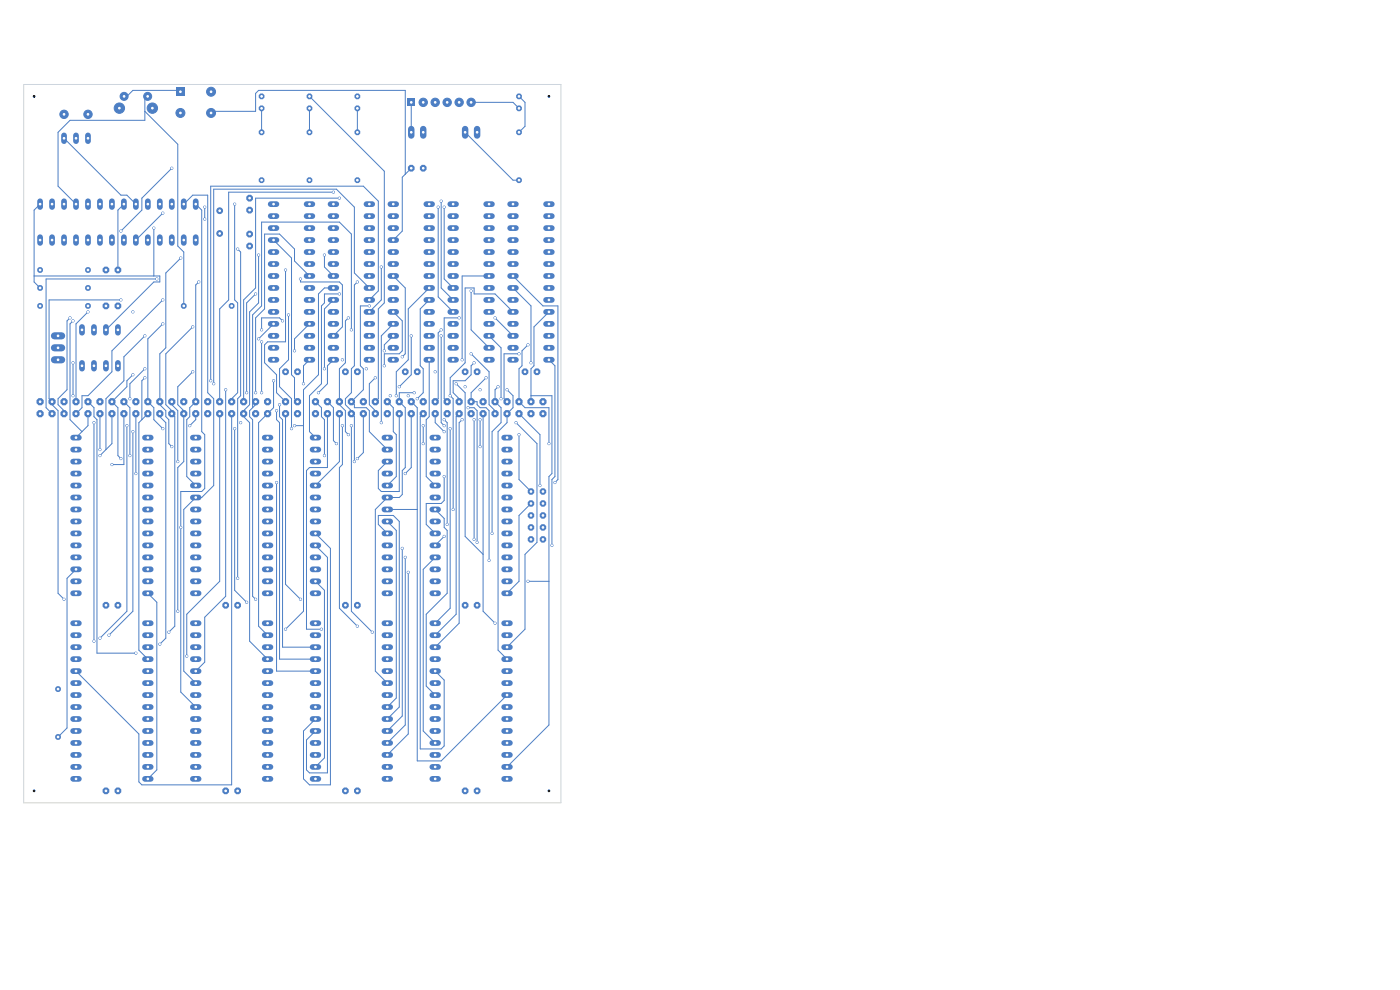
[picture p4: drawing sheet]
<svg xmlns="http://www.w3.org/2000/svg" width="297mm" height="210mm" viewBox="0 0 297 210" stroke-linecap="round" stroke-linejoin="round" font-family="sans-serif">
<g fill="#4d7fc4">
<circle cx="65.7" cy="20.4" r=".66"/>
<circle cx="65.7" cy="23" r=".66"/>
</g>
<g fill="none" stroke="#4d7fc4" stroke-width="1.2">
<path d="M95.5 58.5h1.2M95.5 56h1.2M95.5 53.5h1.2M95.5 50.9h1.2M95.5 48.4h1.2M95.5 45.8h1.2M95.5 43.3h1.2M103.1 58.5h1.3M103.1 56h1.3M103.1 53.5h1.3M103.1 50.9h1.3M103.1 48.4h1.3"/>
<path d="M103.1 45.8h1.3M103.1 43.3h1.3M95.5 76.3h1.2M95.5 73.8h1.2M95.5 71.2h1.2M95.5 68.7h1.2M95.5 66.2h1.2M95.5 63.6h1.2M95.5 61.1h1.2M103.1 76.3h1.3M103.1 73.8h1.3M103.1 71.2h1.3"/>
<path d="M103.1 68.7h1.3M103.1 66.2h1.3M103.1 63.6h1.3M103.1 61.1h1.3"/>
</g>
<g fill="#4d7fc4">
<path d="M86.5 21h1.5v1.5h-1.5z"/>
<circle cx="22.5" cy="57.3" r=".77"/>
<circle cx="25" cy="57.3" r=".77"/>
<circle cx="111.4" cy="78.9" r=".77"/>
<circle cx="113.9" cy="78.9" r=".77"/>
<circle cx="55.5" cy="20.4" r=".66"/>
<circle cx="55.5" cy="23" r=".66"/>
<circle cx="66.9" cy="87.8" r=".82"/>
<circle cx="66.9" cy="85.2" r=".82"/>
<circle cx="69.5" cy="87.8" r=".82"/>
<circle cx="69.5" cy="85.2" r=".82"/>
<circle cx="72" cy="87.8" r=".82"/>
<circle cx="72" cy="85.2" r=".82"/>
<circle cx="74.5" cy="87.8" r=".82"/>
<circle cx="74.5" cy="85.2" r=".82"/>
<circle cx="77.1" cy="87.8" r=".82"/>
<circle cx="77.1" cy="85.2" r=".82"/>
<circle cx="79.6" cy="87.8" r=".82"/>
<circle cx="79.6" cy="85.2" r=".82"/>
<circle cx="82.2" cy="87.8" r=".82"/>
<circle cx="82.2" cy="85.2" r=".82"/>
<circle cx="84.7" cy="87.8" r=".82"/>
<circle cx="84.7" cy="85.2" r=".82"/>
<circle cx="87.2" cy="87.8" r=".82"/>
<circle cx="87.2" cy="85.2" r=".82"/>
<circle cx="89.8" cy="87.8" r=".82"/>
<circle cx="89.8" cy="85.2" r=".82"/>
<circle cx="92.3" cy="87.8" r=".82"/>
<circle cx="92.3" cy="85.2" r=".82"/>
<circle cx="94.9" cy="87.8" r=".82"/>
<circle cx="94.9" cy="85.2" r=".82"/>
<circle cx="97.4" cy="87.8" r=".82"/>
<circle cx="97.4" cy="85.2" r=".82"/>
<circle cx="99.9" cy="87.8" r=".82"/>
<circle cx="99.9" cy="85.2" r=".82"/>
<circle cx="102.5" cy="87.8" r=".82"/>
<circle cx="102.5" cy="85.2" r=".82"/>
<circle cx="105" cy="87.8" r=".82"/>
<circle cx="105" cy="85.2" r=".82"/>
<circle cx="107.6" cy="87.8" r=".82"/>
<circle cx="107.6" cy="85.2" r=".82"/>
<circle cx="110.1" cy="87.8" r=".82"/>
<circle cx="110.1" cy="85.2" r=".82"/>
<circle cx="112.6" cy="87.8" r=".82"/>
<circle cx="112.6" cy="85.2" r=".82"/>
<circle cx="115.2" cy="87.8" r=".82"/>
<circle cx="115.2" cy="85.2" r=".82"/>
<circle cx="75.8" cy="128.4" r=".77"/>
<circle cx="73.3" cy="128.4" r=".77"/>
<circle cx="12.3" cy="156.3" r=".66"/>
<circle cx="12.3" cy="146.2" r=".66"/>
<circle cx="60.6" cy="78.9" r=".77"/>
<circle cx="63.1" cy="78.9" r=".77"/>
<circle cx="39" cy="64.9" r=".66"/>
<circle cx="49.1" cy="64.9" r=".66"/>
</g>
<g fill="#4d7fc4" stroke="#4d7fc4" stroke-width=".21">
<circle cx="89.8" cy="21.7" r=".89"/>
<circle cx="92.3" cy="21.7" r=".89"/>
<circle cx="94.9" cy="21.7" r=".89"/>
<circle cx="97.4" cy="21.7" r=".89"/>
<circle cx="99.9" cy="21.7" r=".89"/>
</g>
<g fill="none" stroke="#4d7fc4" stroke-width="1.2">
<path d="M8.5 42.7v1.2M8.5 50.3v1.2M11 42.7v1.2M11 50.3v1.2M13.6 42.7v1.2M13.6 50.3v1.2M16.1 42.7v1.2M16.1 50.3v1.2M18.7 42.7v1.2M18.7 50.3v1.2M21.2 42.7v1.2M21.2 50.3v1.2"/>
<path d="M23.7 42.7v1.2M23.7 50.3v1.2M26.3 42.7v1.2M26.3 50.3v1.2M28.8 42.7v1.2M28.8 50.3v1.2M31.4 42.7v1.2M31.4 50.3v1.2M33.9 42.7v1.2M33.9 50.3v1.2M36.4 42.7v1.2M36.4 50.3v1.2"/>
<path d="M39 42.7v1.2M39 50.3v1.2M41.5 42.7v1.2M41.5 50.3v1.2M70.1 58.5h1.2M70.1 56h1.2M70.1 53.5h1.2M70.1 50.9h1.2M70.1 48.4h1.2M70.1 45.8h1.2M70.1 43.3h1.2M77.7 58.5h1.3"/>
<path d="M77.7 56h1.3M77.7 53.5h1.3M77.7 50.9h1.3M77.7 48.4h1.3M77.7 45.8h1.3M77.7 43.3h1.3M82.8 58.5h1.2M82.8 56h1.2M82.8 53.5h1.2M82.8 50.9h1.2M82.8 48.4h1.2M82.8 45.8h1.2"/>
<path d="M82.8 43.3h1.2M90.4 58.5h1.3M90.4 56h1.3M90.4 53.5h1.3M90.4 50.9h1.3M90.4 48.4h1.3M90.4 45.8h1.3M90.4 43.3h1.3M70.1 76.3h1.2M70.1 73.8h1.2M70.1 71.2h1.2M70.1 68.7h1.2"/>
<path d="M70.1 66.2h1.2M70.1 63.6h1.2M70.1 61.1h1.2M77.7 76.3h1.3M77.7 73.8h1.3M77.7 71.2h1.3M77.7 68.7h1.3M77.7 66.2h1.3M77.7 63.6h1.3M77.7 61.1h1.3M82.8 76.3h1.2M82.8 73.8h1.2"/>
<path d="M82.8 71.2h1.2M82.8 68.7h1.2M82.8 66.2h1.2M82.8 63.6h1.2M82.8 61.1h1.2M90.4 76.3h1.3M90.4 73.8h1.3M90.4 71.2h1.3M90.4 68.7h1.3M90.4 66.2h1.3M90.4 63.6h1.3M90.4 61.1h1.3"/>
</g>
<path d="M11.6 76.3h1.5M11.6 73.8h1.5M11.6 71.2h1.5" fill="none" stroke="#4d7fc4" stroke-width="1.5"/>
<path d="M87.2 27.4v1.3M89.8 27.4v1.3" fill="none" stroke="#4d7fc4" stroke-width="1.4"/>
<g fill="#4d7fc4">
<path d="M37.3 18.5h1.9v1.9h-1.9z"/>
<circle cx="8.5" cy="61.1" r=".66"/>
<circle cx="18.7" cy="61.1" r=".66"/>
</g>
<g fill="#4d7fc4" stroke="#4d7fc4" stroke-width=".21">
<circle cx="38.3" cy="24" r=".95"/>
<circle cx="44.8" cy="24" r=".95"/>
<circle cx="44.8" cy="19.5" r=".95"/>
</g>
<g fill="#4d7fc4">
<circle cx="98.7" cy="78.9" r=".77"/>
<circle cx="101.2" cy="78.9" r=".77"/>
<circle cx="65.7" cy="28.1" r=".66"/>
<circle cx="65.7" cy="38.2" r=".66"/>
</g>
<g fill="#4d7fc4" stroke="#4d7fc4" stroke-width=".21">
<circle cx="31.3" cy="20.4" r=".85"/>
<circle cx="26.3" cy="20.4" r=".85"/>
<circle cx="32.3" cy="22.9" r="1.1"/>
<circle cx="25.3" cy="22.9" r="1.1"/>
</g>
<g fill="none" stroke="#4d7fc4" stroke-width="1.2">
<path d="M57.4 58.5h1.2M57.4 56h1.2M57.4 53.5h1.2M57.4 50.9h1.2M57.4 48.4h1.2M57.4 45.8h1.2M57.4 43.3h1.2M65 58.5h1.3M65 56h1.3M65 53.5h1.3M65 50.9h1.3M65 48.4h1.3"/>
<path d="M65 45.8h1.3M65 43.3h1.3M57.4 76.3h1.2M57.4 73.8h1.2M57.4 71.2h1.2M57.4 68.7h1.2M57.4 66.2h1.2M57.4 63.6h1.2M57.4 61.1h1.2M65 76.3h1.3M65 73.8h1.3M65 71.2h1.3"/>
<path d="M65 68.7h1.3M65 66.2h1.3M65 63.6h1.3M65 61.1h1.3"/>
</g>
<path d="M98.7 27.4v1.3M101.2 27.4v1.3" fill="none" stroke="#4d7fc4" stroke-width="1.4"/>
<g fill="#4d7fc4">
<circle cx="25" cy="128.4" r=".77"/>
<circle cx="22.5" cy="128.4" r=".77"/>
<circle cx="8.5" cy="87.8" r=".82"/>
<circle cx="8.5" cy="85.2" r=".82"/>
<circle cx="11" cy="87.8" r=".82"/>
<circle cx="11" cy="85.2" r=".82"/>
<circle cx="13.6" cy="87.8" r=".82"/>
<circle cx="13.6" cy="85.2" r=".82"/>
<circle cx="16.1" cy="87.8" r=".82"/>
<circle cx="16.1" cy="85.2" r=".82"/>
<circle cx="18.7" cy="87.8" r=".82"/>
<circle cx="18.7" cy="85.2" r=".82"/>
<circle cx="21.2" cy="87.8" r=".82"/>
<circle cx="21.2" cy="85.2" r=".82"/>
<circle cx="23.7" cy="87.8" r=".82"/>
<circle cx="23.7" cy="85.2" r=".82"/>
<circle cx="26.3" cy="87.8" r=".82"/>
<circle cx="26.3" cy="85.2" r=".82"/>
<circle cx="28.8" cy="87.8" r=".82"/>
<circle cx="28.8" cy="85.2" r=".82"/>
<circle cx="31.4" cy="87.8" r=".82"/>
<circle cx="31.4" cy="85.2" r=".82"/>
<circle cx="33.9" cy="87.8" r=".82"/>
<circle cx="33.9" cy="85.2" r=".82"/>
<circle cx="36.4" cy="87.8" r=".82"/>
<circle cx="36.4" cy="85.2" r=".82"/>
<circle cx="39" cy="87.8" r=".82"/>
<circle cx="39" cy="85.2" r=".82"/>
<circle cx="41.5" cy="87.8" r=".82"/>
<circle cx="41.5" cy="85.2" r=".82"/>
<circle cx="44.1" cy="87.8" r=".82"/>
<circle cx="44.1" cy="85.2" r=".82"/>
<circle cx="46.6" cy="87.8" r=".82"/>
<circle cx="46.6" cy="85.2" r=".82"/>
<circle cx="49.1" cy="87.8" r=".82"/>
<circle cx="49.1" cy="85.2" r=".82"/>
<circle cx="51.7" cy="87.8" r=".82"/>
<circle cx="51.7" cy="85.2" r=".82"/>
<circle cx="54.2" cy="87.8" r=".82"/>
<circle cx="54.2" cy="85.2" r=".82"/>
<circle cx="56.8" cy="87.8" r=".82"/>
<circle cx="56.8" cy="85.2" r=".82"/>
<circle cx="110.1" cy="28.1" r=".66"/>
<circle cx="110.1" cy="38.2" r=".66"/>
<circle cx="53" cy="42" r=".77"/>
<circle cx="53" cy="44.6" r=".77"/>
<circle cx="75.8" cy="167.8" r=".77"/>
<circle cx="73.3" cy="167.8" r=".77"/>
</g>
<path d="M17.4 69.4v1.2M17.4 77v1.2M19.9 69.4v1.2M19.9 77v1.2M22.5 69.4v1.2M22.5 77v1.2M25 69.4v1.2M25 77v1.2" fill="none" stroke="#4d7fc4" stroke-width="1.2"/>
<g fill="#4d7fc4">
<circle cx="89.8" cy="35.7" r=".77"/>
<circle cx="87.2" cy="35.7" r=".77"/>
<circle cx="8.5" cy="64.9" r=".66"/>
<circle cx="18.7" cy="64.9" r=".66"/>
<circle cx="55.5" cy="28.1" r=".66"/>
<circle cx="55.5" cy="38.2" r=".66"/>
</g>
<g fill="none" stroke="#4d7fc4" stroke-width="1.2">
<path d="M91.7 97.9h1.2M91.7 95.4h1.2M91.7 92.8h1.2M107 97.9h1.2M107 95.4h1.2M107 92.8h1.2M91.7 118.2h1.2M91.7 115.7h1.2M91.7 113.2h1.2M91.7 110.6h1.2M91.7 108.1h1.2M91.7 105.5h1.2"/>
<path d="M91.7 103h1.2M91.7 100.5h1.2M107 118.2h1.2M107 115.7h1.2M107 113.2h1.2M107 110.6h1.2M107 108.1h1.2M107 105.5h1.2M107 103h1.2M107 100.5h1.2M91.7 125.9h1.2M91.7 123.3h1.2"/>
<path d="M91.7 120.8h1.2M107 125.9h1.2M107 123.3h1.2M107 120.8h1.2"/>
</g>
<g fill="#4d7fc4">
<circle cx="115.2" cy="114.4" r=".74"/>
<circle cx="112.6" cy="114.4" r=".74"/>
<circle cx="115.2" cy="111.9" r=".74"/>
<circle cx="112.6" cy="111.9" r=".74"/>
<circle cx="115.2" cy="109.3" r=".74"/>
<circle cx="112.6" cy="109.3" r=".74"/>
<circle cx="115.2" cy="106.8" r=".74"/>
<circle cx="112.6" cy="106.8" r=".74"/>
<circle cx="115.2" cy="104.3" r=".74"/>
<circle cx="112.6" cy="104.3" r=".74"/>
<circle cx="60.6" cy="87.8" r=".82"/>
<circle cx="60.6" cy="85.2" r=".82"/>
<circle cx="63.1" cy="87.8" r=".82"/>
<circle cx="63.1" cy="85.2" r=".82"/>
<circle cx="25" cy="167.8" r=".77"/>
<circle cx="22.5" cy="167.8" r=".77"/>
<circle cx="50.4" cy="128.4" r=".77"/>
<circle cx="47.9" cy="128.4" r=".77"/>
</g>
<g fill="none" stroke="#4d7fc4" stroke-width="1.2">
<path d="M15.5 139.8h1.2M15.5 137.3h1.2M15.5 134.7h1.2M15.5 132.2h1.2M30.8 139.8h1.2M30.8 137.3h1.2M30.8 134.7h1.2M30.8 132.2h1.2M15.5 157.6h1.2M15.5 155.1h1.2M15.5 152.5h1.2M15.5 150h1.2"/>
<path d="M15.5 147.4h1.2M15.5 144.9h1.2M15.5 142.4h1.2M30.8 157.6h1.2M30.8 155.1h1.2M30.8 152.5h1.2M30.8 150h1.2M30.8 147.4h1.2M30.8 144.9h1.2M30.8 142.4h1.2M15.5 165.2h1.2M15.5 162.7h1.2"/>
<path d="M15.5 160.1h1.2M30.8 165.2h1.2M30.8 162.7h1.2M30.8 160.1h1.2"/>
</g>
<g fill="#4d7fc4">
<circle cx="8.5" cy="57.3" r=".66"/>
<circle cx="18.7" cy="57.3" r=".66"/>
</g>
<g fill="none" stroke="#4d7fc4" stroke-width="1.2">
<path d="M15.5 97.9h1.2M15.5 95.4h1.2M15.5 92.8h1.2M30.8 97.9h1.2M30.8 95.4h1.2M30.8 92.8h1.2M15.5 118.2h1.2M15.5 115.7h1.2M15.5 113.2h1.2M15.5 110.6h1.2M15.5 108.1h1.2M15.5 105.5h1.2"/>
<path d="M15.5 103h1.2M15.5 100.5h1.2M30.8 118.2h1.2M30.8 115.7h1.2M30.8 113.2h1.2M30.8 110.6h1.2M30.8 108.1h1.2M30.8 105.5h1.2M30.8 103h1.2M30.8 100.5h1.2M15.5 125.9h1.2M15.5 123.3h1.2"/>
<path d="M15.5 120.8h1.2M30.8 125.9h1.2M30.8 123.3h1.2M30.8 120.8h1.2M91.7 139.8h1.2M91.7 137.3h1.2M91.7 134.7h1.2M91.7 132.2h1.2M107 139.8h1.2M107 137.3h1.2M107 134.7h1.2M107 132.2h1.2"/>
<path d="M91.7 157.6h1.2M91.7 155.1h1.2M91.7 152.5h1.2M91.7 150h1.2M91.7 147.4h1.2M91.7 144.9h1.2M91.7 142.4h1.2M107 157.6h1.2M107 155.1h1.2M107 152.5h1.2M107 150h1.2M107 147.4h1.2"/>
<path d="M107 144.9h1.2M107 142.4h1.2M91.7 165.2h1.2M91.7 162.7h1.2M91.7 160.1h1.2M107 165.2h1.2M107 162.7h1.2M107 160.1h1.2"/>
</g>
<g fill="#4d7fc4">
<circle cx="50.4" cy="167.8" r=".77"/>
<circle cx="47.9" cy="167.8" r=".77"/>
<circle cx="110.1" cy="20.4" r=".66"/>
<circle cx="110.1" cy="23" r=".66"/>
</g>
<g fill="none" stroke="#4d7fc4" stroke-width="1.2">
<path d="M40.9 139.8h1.2M40.9 137.3h1.2M40.9 134.7h1.2M40.9 132.2h1.2M56.2 139.8h1.2M56.2 137.3h1.2M56.2 134.7h1.2M56.2 132.2h1.2M40.9 157.6h1.2M40.9 155.1h1.2M40.9 152.5h1.2M40.9 150h1.2"/>
<path d="M40.9 147.4h1.2M40.9 144.9h1.2M40.9 142.4h1.2M56.2 157.6h1.2M56.2 155.1h1.2M56.2 152.5h1.2M56.2 150h1.2M56.2 147.4h1.2M56.2 144.9h1.2M56.2 142.4h1.2M40.9 165.2h1.2M40.9 162.7h1.2"/>
<path d="M40.9 160.1h1.2M56.2 165.2h1.2M56.2 162.7h1.2M56.2 160.1h1.2"/>
</g>
<g fill="#4d7fc4">
<circle cx="53" cy="52.2" r=".77"/>
<circle cx="53" cy="49.7" r=".77"/>
</g>
<g fill="none" stroke="#4d7fc4" stroke-width="1.2">
<path d="M66.3 97.9h1.2M66.3 95.4h1.2M66.3 92.8h1.2M81.6 97.9h1.2M81.6 95.4h1.2M81.6 92.8h1.2M66.3 118.2h1.2M66.3 115.7h1.2M66.3 113.2h1.2M66.3 110.6h1.2M66.3 108.1h1.2M66.3 105.5h1.2"/>
<path d="M66.3 103h1.2M66.3 100.5h1.2M81.6 118.2h1.2M81.6 115.7h1.2M81.6 113.2h1.2M81.6 110.6h1.2M81.6 108.1h1.2M81.6 105.5h1.2M81.6 103h1.2M81.6 100.5h1.2M66.3 125.9h1.2M66.3 123.3h1.2"/>
<path d="M66.3 120.8h1.2M81.6 125.9h1.2M81.6 123.3h1.2M81.6 120.8h1.2"/>
</g>
<g fill="#4d7fc4">
<circle cx="86" cy="78.9" r=".77"/>
<circle cx="88.5" cy="78.9" r=".77"/>
<circle cx="75.8" cy="20.4" r=".66"/>
<circle cx="75.8" cy="23" r=".66"/>
</g>
<g fill="#4d7fc4" stroke="#4d7fc4" stroke-width=".21">
<circle cx="46.6" cy="49.5" r=".61"/>
<circle cx="46.6" cy="44.7" r=".61"/>
</g>
<g fill="#4d7fc4">
<circle cx="101.2" cy="167.8" r=".77"/>
<circle cx="98.7" cy="167.8" r=".77"/>
</g>
<g fill="none" stroke="#4d7fc4" stroke-width="1.2">
<path d="M13.6 28.7v1.2M16.1 28.7v1.2M18.7 28.7v1.2M108.2 58.5h1.2M108.2 56h1.2M108.2 53.5h1.2M108.2 50.9h1.2M108.2 48.4h1.2M108.2 45.8h1.2M108.2 43.3h1.2M115.8 58.5h1.3M115.8 56h1.3"/>
<path d="M115.8 53.5h1.3M115.8 50.9h1.3M115.8 48.4h1.3M115.8 45.8h1.3M115.8 43.3h1.3M108.2 76.3h1.2M108.2 73.8h1.2M108.2 71.2h1.2M108.2 68.7h1.2M108.2 66.2h1.2M108.2 63.6h1.2M108.2 61.1h1.2"/>
<path d="M115.8 76.3h1.3M115.8 73.8h1.3M115.8 71.2h1.3M115.8 68.7h1.3M115.8 66.2h1.3M115.8 63.6h1.3M115.8 61.1h1.3M40.9 97.9h1.2M40.9 95.4h1.2M40.9 92.8h1.2M56.2 97.9h1.2M56.2 95.4h1.2"/>
<path d="M56.2 92.8h1.2M40.9 118.2h1.2M40.9 115.7h1.2M40.9 113.2h1.2M40.9 110.6h1.2M40.9 108.1h1.2M40.9 105.5h1.2M40.9 103h1.2M40.9 100.5h1.2M56.2 118.2h1.2M56.2 115.7h1.2M56.2 113.2h1.2"/>
<path d="M56.2 110.6h1.2M56.2 108.1h1.2M56.2 105.5h1.2M56.2 103h1.2M56.2 100.5h1.2M40.9 125.9h1.2M40.9 123.3h1.2M40.9 120.8h1.2M56.2 125.9h1.2M56.2 123.3h1.2M56.2 120.8h1.2"/>
</g>
<g fill="#4d7fc4" stroke="#4d7fc4" stroke-width=".21">
<circle cx="13.6" cy="24.3" r=".89"/>
<circle cx="18.7" cy="24.3" r=".89"/>
</g>
<g fill="#4d7fc4">
<circle cx="101.2" cy="128.4" r=".77"/>
<circle cx="98.7" cy="128.4" r=".77"/>
<circle cx="22.5" cy="64.9" r=".77"/>
<circle cx="25" cy="64.9" r=".77"/>
<circle cx="73.3" cy="78.9" r=".77"/>
<circle cx="75.8" cy="78.9" r=".77"/>
</g>
<g fill="none" stroke="#4d7fc4" stroke-width="1.2">
<path d="M66.3 139.8h1.2M66.3 137.3h1.2M66.3 134.7h1.2M66.3 132.2h1.2M81.6 139.8h1.2M81.6 137.3h1.2M81.6 134.7h1.2M81.6 132.2h1.2M66.3 157.6h1.2M66.3 155.1h1.2M66.3 152.5h1.2M66.3 150h1.2"/>
<path d="M66.3 147.4h1.2M66.3 144.9h1.2M66.3 142.4h1.2M81.6 157.6h1.2M81.6 155.1h1.2M81.6 152.5h1.2M81.6 150h1.2M81.6 147.4h1.2M81.6 144.9h1.2M81.6 142.4h1.2M66.3 165.2h1.2M66.3 162.7h1.2"/>
<path d="M66.3 160.1h1.2M81.6 165.2h1.2M81.6 162.7h1.2M81.6 160.1h1.2"/>
</g>
<g fill="#4d7fc4">
<circle cx="75.8" cy="28.1" r=".66"/>
<circle cx="75.8" cy="38.2" r=".66"/>
</g>
<g fill="#4d7fc4" stroke="#4d7fc4" stroke-width=".21">
<circle cx="43.4" cy="43.9" r=".23"/>
<circle cx="43.4" cy="46.5" r=".23"/>
<circle cx="36.4" cy="35.7" r=".23"/>
<circle cx="25.6" cy="49" r=".23"/>
<circle cx="32.6" cy="48.4" r=".23"/>
<circle cx="33.3" cy="59.2" r=".23"/>
<circle cx="52.3" cy="127.8" r=".23"/>
<circle cx="72" cy="42" r=".23"/>
<circle cx="93" cy="43.9" r=".23"/>
<circle cx="49.8" cy="90.9" r=".23"/>
<circle cx="74.5" cy="70" r=".23"/>
<circle cx="54.2" cy="127.1" r=".23"/>
<circle cx="75.8" cy="132.8" r=".23"/>
<circle cx="72.6" cy="90.3" r=".23"/>
<circle cx="74.5" cy="90.3" r=".23"/>
<circle cx="79" cy="134.1" r=".23"/>
<circle cx="112" cy="123.3" r=".23"/>
<circle cx="94.2" cy="101.1" r=".23"/>
<circle cx="112" cy="73.1" r=".23"/>
<circle cx="116.5" cy="94.1" r=".23"/>
<circle cx="110.1" cy="75.1" r=".23"/>
<circle cx="105.7" cy="82" r=".23"/>
<circle cx="104.4" cy="113.2" r=".23"/>
<circle cx="94.2" cy="113.8" r=".23"/>
<circle cx="117.1" cy="115.7" r=".23"/>
<circle cx="103.1" cy="80.1" r=".23"/>
<circle cx="86.6" cy="121.4" r=".23"/>
<circle cx="103.8" cy="118.9" r=".23"/>
<circle cx="99.3" cy="86.5" r=".23"/>
<circle cx="86" cy="118.2" r=".23"/>
<circle cx="100.6" cy="77" r=".23"/>
<circle cx="101.2" cy="115.1" r=".23"/>
<circle cx="100.6" cy="89" r=".23"/>
<circle cx="105" cy="67.4" r=".23"/>
<circle cx="97.4" cy="67.4" r=".23"/>
<circle cx="85.3" cy="116.3" r=".23"/>
<circle cx="100.6" cy="114.4" r=".23"/>
<circle cx="94.9" cy="111.2" r=".23"/>
<circle cx="94.2" cy="89" r=".23"/>
<circle cx="93.6" cy="70" r=".23"/>
<circle cx="96.1" cy="108.1" r=".23"/>
<circle cx="95.5" cy="83.9" r=".23"/>
<circle cx="101.8" cy="82.7" r=".23"/>
<circle cx="87.9" cy="83.3" r=".23"/>
<circle cx="112.6" cy="77" r=".23"/>
<circle cx="117.7" cy="102.4" r=".23"/>
<circle cx="50.4" cy="52.8" r=".23"/>
<circle cx="50.4" cy="122.7" r=".23"/>
<circle cx="38.3" cy="111.9" r=".23"/>
<circle cx="14.9" cy="67.4" r=".23"/>
<circle cx="21.2" cy="96.6" r=".23"/>
<circle cx="30.7" cy="71.2" r=".23"/>
<circle cx="34.5" cy="63.6" r=".23"/>
<circle cx="15.5" cy="68.1" r=".23"/>
<circle cx="21.2" cy="95.4" r=".23"/>
<circle cx="54.9" cy="71.9" r=".23"/>
<circle cx="23.7" cy="98.5" r=".23"/>
<circle cx="28.8" cy="100.5" r=".23"/>
<circle cx="27.6" cy="84.6" r=".23"/>
<circle cx="30.7" cy="78.2" r=".23"/>
<circle cx="30.7" cy="80.1" r=".23"/>
<circle cx="64.4" cy="81.4" r=".23"/>
<circle cx="34.5" cy="45.2" r=".23"/>
<circle cx="110.1" cy="92.2" r=".23"/>
<circle cx="98.7" cy="82" r=".23"/>
<circle cx="81.5" cy="77.6" r=".23"/>
<circle cx="95.5" cy="90.9" r=".23"/>
<circle cx="80.9" cy="89.7" r=".23"/>
<circle cx="96.8" cy="81.4" r=".23"/>
<circle cx="81.5" cy="74.4" r=".23"/>
<circle cx="105" cy="132.2" r=".23"/>
<circle cx="99.9" cy="75.1" r=".23"/>
<circle cx="109.5" cy="89.7" r=".23"/>
<circle cx="98" cy="76.3" r=".23"/>
<circle cx="86" cy="100.5" r=".23"/>
<circle cx="114.5" cy="103" r=".23"/>
<circle cx="94.2" cy="90.3" r=".23"/>
<circle cx="93.6" cy="71.2" r=".23"/>
<circle cx="84.7" cy="82" r=".23"/>
<circle cx="87.2" cy="71.2" r=".23"/>
<circle cx="68.8" cy="96.6" r=".23"/>
<circle cx="71.4" cy="94.1" r=".23"/>
<circle cx="89.8" cy="90.3" r=".23"/>
<circle cx="84.1" cy="83.9" r=".23"/>
<circle cx="89.8" cy="94.1" r=".23"/>
<circle cx="107.6" cy="82.7" r=".23"/>
<circle cx="73.9" cy="67.4" r=".23"/>
<circle cx="73.9" cy="92.2" r=".23"/>
<circle cx="33.9" cy="136.6" r=".23"/>
<circle cx="35.8" cy="134.1" r=".23"/>
<circle cx="40.9" cy="69.3" r=".23"/>
<circle cx="37.7" cy="129.7" r=".23"/>
<circle cx="40.9" cy="78.9" r=".23"/>
<circle cx="62.5" cy="74.4" r=".23"/>
<circle cx="61.2" cy="66.8" r=".23"/>
<circle cx="61.8" cy="90.9" r=".23"/>
<circle cx="23.1" cy="134.7" r=".23"/>
<circle cx="28.2" cy="91.6" r=".23"/>
<circle cx="40.3" cy="90.3" r=".23"/>
<circle cx="54.2" cy="62.4" r=".23"/>
<circle cx="52.3" cy="83.3" r=".23"/>
<circle cx="21.2" cy="135.4" r=".23"/>
<circle cx="26.9" cy="90.3" r=".23"/>
<circle cx="39.6" cy="139.2" r=".23"/>
<circle cx="54.2" cy="83.3" r=".23"/>
<circle cx="54.9" cy="54.1" r=".23"/>
<circle cx="68.8" cy="54.1" r=".23"/>
<circle cx="60.6" cy="133.5" r=".23"/>
<circle cx="62.5" cy="90.3" r=".23"/>
<circle cx="68.8" cy="78.2" r=".23"/>
<circle cx="58" cy="80.8" r=".23"/>
<circle cx="28.2" cy="66.2" r=".23"/>
<circle cx="25.6" cy="63.6" r=".23"/>
<circle cx="13.6" cy="127.1" r=".23"/>
<circle cx="19.9" cy="89.7" r=".23"/>
<circle cx="19.9" cy="136" r=".23"/>
<circle cx="63.7" cy="59.2" r=".23"/>
<circle cx="18.7" cy="66.2" r=".23"/>
<circle cx="28.8" cy="138.6" r=".23"/>
<circle cx="15.5" cy="83.9" r=".23"/>
<circle cx="59.9" cy="68.1" r=".23"/>
<circle cx="15.5" cy="77" r=".23"/>
<circle cx="55.5" cy="70" r=".23"/>
<circle cx="47.9" cy="82.7" r=".23"/>
<circle cx="67.6" cy="83.3" r=".23"/>
<circle cx="28.2" cy="79.5" r=".23"/>
<circle cx="25.6" cy="97.3" r=".23"/>
<circle cx="72.6" cy="76.3" r=".23"/>
<circle cx="27.6" cy="96.6" r=".23"/>
<circle cx="55.5" cy="83.3" r=".23"/>
<circle cx="51" cy="89.7" r=".23"/>
<circle cx="55.5" cy="72.5" r=".23"/>
<circle cx="34.5" cy="90.9" r=".23"/>
<circle cx="34.5" cy="68.7" r=".23"/>
<circle cx="38.3" cy="54.7" r=".23"/>
<circle cx="36.4" cy="94.7" r=".23"/>
<circle cx="80.9" cy="56.6" r=".23"/>
<circle cx="44.7" cy="80.8" r=".23"/>
<circle cx="37.7" cy="97.9" r=".23"/>
<circle cx="45.3" cy="81.4" r=".23"/>
<circle cx="42.2" cy="59.8" r=".23"/>
<circle cx="77.7" cy="78.2" r=".23"/>
<circle cx="58.7" cy="102.4" r=".23"/>
<circle cx="58.7" cy="87.1" r=".23"/>
<circle cx="70.7" cy="40.8" r=".23"/>
<circle cx="94.2" cy="43.9" r=".23"/>
<circle cx="59.3" cy="85.8" r=".23"/>
<circle cx="93.6" cy="42.7" r=".23"/>
<circle cx="49.8" cy="43.3" r=".23"/>
<circle cx="68.2" cy="133.5" r=".23"/>
<circle cx="86.6" cy="83.9" r=".23"/>
<circle cx="92.3" cy="78.9" r=".23"/>
<circle cx="82.8" cy="83.9" r=".23"/>
<circle cx="75.2" cy="97.9" r=".23"/>
<circle cx="99.9" cy="61.7" r=".23"/>
<circle cx="75.8" cy="59.8" r=".23"/>
<circle cx="101.8" cy="94.7" r=".23"/>
<circle cx="106.3" cy="84.6" r=".23"/>
<circle cx="75.8" cy="97.3" r=".23"/>
<circle cx="101.8" cy="89" r=".23"/>
<circle cx="72" cy="62.4" r=".23"/>
<circle cx="85.3" cy="75.7" r=".23"/>
<circle cx="79.6" cy="80.1" r=".23"/>
<circle cx="98" cy="89" r=".23"/>
<circle cx="94.2" cy="91.6" r=".23"/>
<circle cx="88.5" cy="84.6" r=".23"/>
<circle cx="78.4" cy="64.9" r=".23"/>
<circle cx="63.7" cy="127.1" r=".23"/>
<circle cx="60.6" cy="57.3" r=".23"/>
</g>
<g fill="none" stroke="#4d7fc4" stroke-width=".21">
<path d="M38.3 19.5l-.6-.3h-9.5l-1.3 1.2h-.6M13.6 29.3l12 12.1h1.3l1.9 1.9M30.7 23.6l7 7v21.6l1.3 1.3v11.4M31.3 20.4h-.6v5.1h-15.8l-2.6 2.6v11.4l3.8 3.8M36.4 35.7l-6.3 6.3v2.6l-4.5 4.4M44.8 24l.5-.4h8.9v-3.8l.7-.6h31.1v17.8M55.5 23v5.1M65.7 20.4l15.8 15.9v28l-1.2 1.2v19.1l-.7 .6M65.7 23v5.1M75.8 23v5.1M87.2 35.7l-1.9 1.9v11.4l-1.9 1.9M87.2 21.7v6.4"/>
<path d="M98.7 28.1l10.1 10.1h1.3M99.9 21.7h8.9l1.3 1.3M110.1 20.4l1.3 1.3v5.1l-1.3 1.3M7.2 58.5h26.7v1.3h-1.3l-10.1 10.2M8.5 43.3l-1.3 1.3v15.2l1.3 1.3M26.3 43.3l-1.3 1.3v12.7M32.6 48.4v10.1M33.3 59.2h-23.5v27.3l1.2 1.3M34.5 45.2l-5.7 5.7M38.3 54.7l-3.1 3.2v15.9l-1.3 1.3v10.7l1.3 1.3v1.3l.6 .6v5.1l.6 .6M39 43.3l1.9-1.9h3.2v41.9l1.2 1.3v18.4l-2.5 2.5h-1.3l-2.5 2.6v34.3l2.5 2.5M41.5 43.3l1.3 1.3v47l.6 .6v11.4l-.6 .7h-4.5v42.5l3.2 3.2"/>
<path d="M42.2 59.8l-.7 .6v24.8l-1.2 1.3v1.9l-.7 .6v12.1l1.9 1.9M43.4 43.9v2.6M49.8 43.3v20.3l.6 .7v19l-1.3 1.3v.6M50.4 52.8l.7 .7v30.4l-.7 .7v38.1M54.9 54.1v10.2l-1.9 1.9v19.6l-1.3 1.3v1.3l1.3 1.3v46.3l3.8 3.8M58 50.9l3.8 3.8v24.8l.7 .6v4.5l.6 .6M60.6 57.3v15.2h-3.8l-.7 .6v3.9l2.6 2.5v3.8l1.9 1.9M63.8 59.2v.6h8.2l.6 .6v8.9l-1.9 1.9M65.7 58.5l-3.2-3.1v-2.6l-3.2-3.1h-3.2v15.8l-1.9 1.9v15.9M68.8 54.1v2.5l1.9 1.9M70.7 40.8h-22.2v22.8l-1.9 1.9v19.7M72 42h-17.8v19.1l-2.5 2.5v21.6"/>
<path d="M75.8 59.8l-.6 .6v17.2l-.7 .6v5.1l-1.2 1.3v1.2l1.2 1.3v.7l.7 .6v9.5M80.9 56.6v7l-2.5 2.6M83.4 58.5l2.6 2.6v14l-.7 .6M93 43.9v19.1l3.1 3.2M93.6 42.7v18.4l2.5 2.5M94.2 43.9v15.3l1.9 1.9M103.8 58.5h-5.8v17.8M108.8 58.5l6.4 6.4h3.2v36.8l-.7 .7M14.9 67.4l-.7 .7v14.6l-1.9 1.9v1.2l1.3 1.3v.7M15.5 68.1l-.6 .6v20.3l2.5 2.6M15.5 77v6.9M18.7 66.2l-2.6 2.5v16.5"/>
<path d="M25.6 63.6h-15.2v21l.6 .6v.6l1.3 1.3v38.8l1.3 1.2M28.2 79.5l-1.3 1.3v1.2l-3.2 3.2 1.3 1.3v10.1l.6 .7M30.7 71.2l-4.4 4.5v5.1l-3.8 3.8v10.8M30.7 78.2l-3.1 3.2v3.2M34.5 68.7l-3.1 3.2v13.3l1.2 1.3v2.5l1.9 1.9M34.5 63.6l-10.8 10.8v4.5l-5 5h-1.3v2.6l-1.3 1.3M40.9 78.9l-3.2 3.1v3.8l1.3 1.3v10.8l-1.3 1.3v30.5M40.9 69.3l-5.7 5.8v10.7l1.2 1.3v.7l.7 .6v44.4l-1.3 1.3M54.2 62.4l-1.9 1.9v19M55.5 72.5v10.8M58 68.7l-3.1 3.2M59.9 68.1l-.6-.7h-3.8v2.6"/>
<path d="M61.2 66.8v9.5l-1.9 1.9v3.8l2.5 2.6v6.3M65.7 68.7l-3.2 3.2v2.5M65.7 76.3l-1.3 1.3v3.8M70.7 63.6l-1.9 1.9v12.7M70.7 61.1h-1.9l-1.2 1.3v17.1l-3.2 3.2v47l-3.8 3.8M70.7 76.3l-1.2 1.3v3.8l-1.9 1.9M72 62.4h-3.2v1.9l-.6 .6v16.5l-2.5 2.5v7.7l1.2 1.2M73.9 67.4l-.6 .7v8.9l-1.3 1.2v7.6l1.3 1.3v4.5l.6 .6M74.5 70v-20.3l-2.5-2.6h-16.5v17.8l-1.9 1.9v19.7M78.4 64.9h-1.9v12.7l.6 .6v4.5l-2.6 2.5 .7 .6v.7h2.5l.7 .6v4.5l3.8 3.8M78.4 63.6l1.9-1.9v-19l-3.2-3.2h-32.4v41.3M78.4 61.1l-3.2-3.2v-14l-3.8-3.8h-26.1v41.3"/>
<path d="M83.4 66.2l1.9 1.9v6.3l-.6 .7h-3.2v2.5M83.4 71.2l-1.9 1.9v1.3M83.4 68.7l-2.5 2.5v18.5M87.2 71.2v8.3l-2.5 2.5M91.1 76.3v12.1l-.7 .6v12.1l1.9 1.9M91.1 63.6l-2 1.9v12.1l.7 .6v5.1l-1.3 1.3M91.1 61.1l-4.5 4.4v10.8l-2.5 2.6v5M93.6 70l-.6 .6v14l-.7 .6M93.6 71.2v18.5l.6 .6M97.4 67.4h-3.2v17.2l.7 .6M99.9 75.1l3.9 3.8v6.9l1.2 1.3v.7M99.9 61.7v8.3l3.9 3.8"/>
<path d="M100.6 77l-.7 .6v1.9l-1.2 1.3h-2.6v2.5l1.3 1.3v.6M103.8 71.2l2.5 2.6v10.8M105 67.4l3.8 3.8M108.8 61.1l3.8 3.8v12.1M108.8 66.2l-3.8-3.8h-4.4v-1.3h-1.9v15.9l-3.2 3.1v3.8l.6 .7v23.5M110.1 75.1h-3.2v9.5l.7 .6M112 73.1l-1.3 1.3v3.2l-.6 .6v7l1.3 1.3h5.1v7.6M116.5 66.2l-3.2 3.1v8.3l-.7 .6v7M116.5 76.3l1.2 1.3v23.5l-.6 .6v14M17.4 91.6l-1.3 1.2M18.7 87.8v2.5l-1.3 1.3M18.7 85.2l1.2 1.3v1.9l.7 .6v49.6h8.2"/>
<path d="M19.9 89.7v46.3M21.2 87.8v7.6M23.7 87.8v6.3l-2.5 2.5M26.3 87.8v10.7h-2.6M26.3 85.2l1.3 1.3v10.1M26.9 90.3v39.4l-5.7 5.7M28.2 91.6v38.1l-5.1 5M28.8 87.8v12.7M30.7 80.1l-.6 .7v8.2M31.4 87.8l-1.9 1.9v48.2l1.9 1.9M33.9 87.8v.6l1.3 1.3v45.7l-1.3 1.2M36.4 85.2v.6l1.3 1.3v10.8"/>
<path d="M41.5 87.8v1.2l-1.2 1.3M46.6 87.8v35.5l-7 7v8.9M47.9 82.7v43.8l-4.5 4.4v9.6l-1.9 1.9M49.1 87.8v78.7h-19l-.6-.6v-10.2l-13.4-13.3M49.8 90.9v34.3l2.5 2.6M54.2 85.2v.6l-1.2 1.3v1.3l.6 .6v37.5l.6 .6M58 80.8v5.7l-3.1 3.2v43.1l1.9 1.9M58.7 87.1v1.9l.6 .7v50.1h7.6M59.3 85.8v2.6l.6 .6v48.3h7M60.6 87.8v36.1l3.2 3.2M62.5 90.3h1.9M66.9 85.2l1.3 1.3v1.9l.6 .6v7.6"/>
<path d="M69.5 87.8v11.4h-3.8l-.7 .6v33.7h3.2M69.5 85.2l1.2 1.3v7l.7 .6M72 87.8v10.1l-5.1 5.1M72.6 90.3v8.2l-.6 .7v29.8l3.8 3.8M74.5 90.3v39.4l4.5 4.4M77.1 87.8v8.2l-1.3 1.3M79.6 80.1l-1.2 1.3v4.4l1.2 1.3v.7M82.2 85.2l1.2 1.3v5.1l.7 .6v8.9l-1.9 1.9M84.7 87.8v16.5h-3.8l-.6-.7v-3.8l1.9-1.9M87.2 85.2l1.3 1.3v74.9h5.1l14-14M87.2 87.8v11.4l-1.2 1.3M87.9 83.3h-3.2v1.9l1.3 1.3v12.7l-.7 .6v5.1l-.6 .6h-2.5l-2.6 2.6v34.3l2.6 2.5"/>
<path d="M89.8 87.8l-.7 .6v70.5h4.5l.6-.7v-13.9l-1.9-1.9M89.8 90.3v3.8M92.3 87.8v1.9l1.9 1.9M94.2 89l.7 .7v21.5M95.5 90.9v38.1l-3.2 3.2M96.8 81.4l1.9 1.9v30.5l3.8 3.8M97.4 87.8l-.6 .6v41.9l-4.5 4.4M98 89l-.6 .7v42.5l-5.1 5.1M99.3 86.5h1.3l.6 .6v28M100.6 89v25.4M101.8 89v5.7M102.5 87.8v41.9l2.5 2.5"/>
<path d="M103.1 80.1l-3.2 3.2v1.9h1.3v.6l.6 .7h1.3l.7 .6v31.8M105.7 82l-.7 .7v2.5l1.3 1.3v3.2l-1.9 1.9v21.6M107.6 82.7l1.2 1.2v2.6l-1.2 1.3v1.9l-1.9 1.9v46.3l1.9 1.9M109.5 89.7l4.4 4.4v21l-2.5 2.5v15.9l-3.8 3.8M110.1 92.2v9.5l2.5 2.6M110.1 87.8l4.4 4.4v10.8M112.6 83.9h4.5v16.6l-.6 .6v52.7l-8.9 8.9M58.7 102.4v40h8.2M66.9 113.2l3.2 3.1v50.2h-4.4l-1.3-1.3v-10.1l2.5-2.6M66.9 115.7l2.6 2.5v45.8h-3.8l-.7-.7v-6.3l1.9-1.9M82.2 113.2l-1.9-2v-1.9h3.1l1.3 1.3v39.4l-2.5 2.5M82.2 110.6l1.9 1.9v35.6l-1.9 1.9"/>
<path d="M82.2 108.1h6.3M85.3 116.3v35.6l-3.1 3.2M86 118.2v35.6l-3.8 3.8M92.3 108.1l1.9 1.9v1.9l.7 .6v13.4l-4.5 4.4v15.2l1.9 1.9M92.3 118.2l-2.5 2.6v34.3l2.5 2.5M94.2 101.1v5.1l-.6 .6h-3.2v4.4l1.9 2M94.2 113.8l-1.9 1.9M112.6 106.8l-2.5 2.5v14l-2.5 2.6M16.1 120.8l-1.9 1.9v31.7l-1.9 1.9M31.4 125.9l1.9 1.9v35.5l-1.9 1.9M66.9 123.3l1.9 1.9v35.6l-1.9 1.9M86.6 121.4v34.3l-4.4 4.4"/>
<path d="M112 123.3h4.5"/>
</g>
<path d="M5 17.9h114v152.4h-114z" fill="none" stroke="#d0d2cd" stroke-width=".21"/>
<g fill="#fff" stroke="#fff" stroke-width=".21">
<circle cx="43.4" cy="43.9" r=".13"/>
<circle cx="43.4" cy="46.5" r=".13"/>
<circle cx="36.4" cy="35.7" r=".13"/>
<circle cx="25.6" cy="49" r=".13"/>
<circle cx="32.6" cy="48.4" r=".13"/>
<circle cx="33.3" cy="59.2" r=".13"/>
<circle cx="52.3" cy="127.8" r=".13"/>
<circle cx="72" cy="42" r=".13"/>
<circle cx="93" cy="43.9" r=".13"/>
<circle cx="49.8" cy="90.9" r=".13"/>
<circle cx="74.5" cy="70" r=".13"/>
<circle cx="54.2" cy="127.1" r=".13"/>
<circle cx="75.8" cy="132.8" r=".13"/>
<circle cx="72.6" cy="90.3" r=".13"/>
<circle cx="74.5" cy="90.3" r=".13"/>
<circle cx="79" cy="134.1" r=".13"/>
<circle cx="112" cy="123.3" r=".13"/>
<circle cx="94.2" cy="101.1" r=".13"/>
<circle cx="112" cy="73.1" r=".13"/>
<circle cx="116.5" cy="94.1" r=".13"/>
<circle cx="110.1" cy="75.1" r=".13"/>
<circle cx="105.7" cy="82" r=".13"/>
<circle cx="104.4" cy="113.2" r=".13"/>
<circle cx="94.2" cy="113.8" r=".13"/>
<circle cx="117.1" cy="115.7" r=".13"/>
<circle cx="103.1" cy="80.1" r=".13"/>
<circle cx="86.6" cy="121.4" r=".13"/>
<circle cx="103.8" cy="118.9" r=".13"/>
<circle cx="99.3" cy="86.5" r=".13"/>
<circle cx="86" cy="118.2" r=".13"/>
<circle cx="100.6" cy="77" r=".13"/>
<circle cx="101.2" cy="115.1" r=".13"/>
<circle cx="100.6" cy="89" r=".13"/>
<circle cx="105" cy="67.4" r=".13"/>
<circle cx="97.4" cy="67.4" r=".13"/>
<circle cx="85.3" cy="116.3" r=".13"/>
<circle cx="100.6" cy="114.4" r=".13"/>
<circle cx="94.9" cy="111.2" r=".13"/>
<circle cx="94.2" cy="89" r=".13"/>
<circle cx="93.6" cy="70" r=".13"/>
<circle cx="96.1" cy="108.1" r=".13"/>
<circle cx="95.5" cy="83.9" r=".13"/>
<circle cx="101.8" cy="82.7" r=".13"/>
<circle cx="87.9" cy="83.3" r=".13"/>
<circle cx="112.6" cy="77" r=".13"/>
<circle cx="117.7" cy="102.4" r=".13"/>
<circle cx="50.4" cy="52.8" r=".13"/>
<circle cx="50.4" cy="122.7" r=".13"/>
<circle cx="38.3" cy="111.9" r=".13"/>
<circle cx="14.9" cy="67.4" r=".13"/>
<circle cx="21.2" cy="96.6" r=".13"/>
<circle cx="30.7" cy="71.2" r=".13"/>
<circle cx="34.5" cy="63.6" r=".13"/>
<circle cx="15.5" cy="68.1" r=".13"/>
<circle cx="21.2" cy="95.4" r=".13"/>
<circle cx="54.9" cy="71.9" r=".13"/>
<circle cx="23.7" cy="98.5" r=".13"/>
<circle cx="28.8" cy="100.5" r=".13"/>
<circle cx="27.6" cy="84.6" r=".13"/>
<circle cx="30.7" cy="78.2" r=".13"/>
<circle cx="30.7" cy="80.1" r=".13"/>
<circle cx="64.4" cy="81.4" r=".13"/>
<circle cx="34.5" cy="45.2" r=".13"/>
<circle cx="110.1" cy="92.2" r=".13"/>
<circle cx="98.7" cy="82" r=".13"/>
<circle cx="81.5" cy="77.6" r=".13"/>
<circle cx="95.5" cy="90.9" r=".13"/>
<circle cx="80.9" cy="89.7" r=".13"/>
<circle cx="96.8" cy="81.4" r=".13"/>
<circle cx="81.5" cy="74.4" r=".13"/>
<circle cx="105" cy="132.2" r=".13"/>
<circle cx="99.9" cy="75.1" r=".13"/>
<circle cx="109.5" cy="89.7" r=".13"/>
<circle cx="98" cy="76.3" r=".13"/>
<circle cx="86" cy="100.5" r=".13"/>
<circle cx="114.5" cy="103" r=".13"/>
<circle cx="94.2" cy="90.3" r=".13"/>
<circle cx="93.6" cy="71.2" r=".13"/>
<circle cx="84.7" cy="82" r=".13"/>
<circle cx="87.2" cy="71.2" r=".13"/>
<circle cx="68.8" cy="96.6" r=".13"/>
<circle cx="71.4" cy="94.1" r=".13"/>
<circle cx="89.8" cy="90.3" r=".13"/>
<circle cx="84.1" cy="83.9" r=".13"/>
<circle cx="89.8" cy="94.1" r=".13"/>
<circle cx="107.6" cy="82.7" r=".13"/>
<circle cx="73.9" cy="67.4" r=".13"/>
<circle cx="73.9" cy="92.2" r=".13"/>
<circle cx="33.9" cy="136.6" r=".13"/>
<circle cx="35.8" cy="134.1" r=".13"/>
<circle cx="40.9" cy="69.3" r=".13"/>
<circle cx="37.7" cy="129.7" r=".13"/>
<circle cx="40.9" cy="78.9" r=".13"/>
<circle cx="62.5" cy="74.4" r=".13"/>
<circle cx="61.2" cy="66.8" r=".13"/>
<circle cx="61.8" cy="90.9" r=".13"/>
<circle cx="23.1" cy="134.7" r=".13"/>
<circle cx="28.2" cy="91.6" r=".13"/>
<circle cx="40.3" cy="90.3" r=".13"/>
<circle cx="54.2" cy="62.4" r=".13"/>
<circle cx="52.3" cy="83.3" r=".13"/>
<circle cx="21.2" cy="135.4" r=".13"/>
<circle cx="26.9" cy="90.3" r=".13"/>
<circle cx="39.6" cy="139.2" r=".13"/>
<circle cx="54.2" cy="83.3" r=".13"/>
<circle cx="54.9" cy="54.1" r=".13"/>
<circle cx="68.8" cy="54.1" r=".13"/>
<circle cx="60.6" cy="133.5" r=".13"/>
<circle cx="62.5" cy="90.3" r=".13"/>
<circle cx="68.8" cy="78.2" r=".13"/>
<circle cx="58" cy="80.8" r=".13"/>
<circle cx="28.2" cy="66.2" r=".13"/>
<circle cx="25.6" cy="63.6" r=".13"/>
<circle cx="13.6" cy="127.1" r=".13"/>
<circle cx="19.9" cy="89.7" r=".13"/>
<circle cx="19.9" cy="136" r=".13"/>
<circle cx="63.7" cy="59.2" r=".13"/>
<circle cx="18.7" cy="66.2" r=".13"/>
<circle cx="28.8" cy="138.6" r=".13"/>
<circle cx="15.5" cy="83.9" r=".13"/>
<circle cx="59.9" cy="68.1" r=".13"/>
<circle cx="15.5" cy="77" r=".13"/>
<circle cx="55.5" cy="70" r=".13"/>
<circle cx="47.9" cy="82.7" r=".13"/>
<circle cx="67.6" cy="83.3" r=".13"/>
<circle cx="28.2" cy="79.5" r=".13"/>
<circle cx="25.6" cy="97.3" r=".13"/>
<circle cx="72.6" cy="76.3" r=".13"/>
<circle cx="27.6" cy="96.6" r=".13"/>
<circle cx="55.5" cy="83.3" r=".13"/>
<circle cx="51" cy="89.7" r=".13"/>
<circle cx="55.5" cy="72.5" r=".13"/>
<circle cx="34.5" cy="90.9" r=".13"/>
<circle cx="34.5" cy="68.7" r=".13"/>
<circle cx="38.3" cy="54.7" r=".13"/>
<circle cx="36.4" cy="94.7" r=".13"/>
<circle cx="80.9" cy="56.6" r=".13"/>
<circle cx="44.7" cy="80.8" r=".13"/>
<circle cx="37.7" cy="97.9" r=".13"/>
<circle cx="45.3" cy="81.4" r=".13"/>
<circle cx="42.2" cy="59.8" r=".13"/>
<circle cx="77.7" cy="78.2" r=".13"/>
<circle cx="58.7" cy="102.4" r=".13"/>
<circle cx="58.7" cy="87.1" r=".13"/>
<circle cx="70.7" cy="40.8" r=".13"/>
<circle cx="94.2" cy="43.9" r=".13"/>
<circle cx="59.3" cy="85.8" r=".13"/>
<circle cx="93.6" cy="42.7" r=".13"/>
<circle cx="49.8" cy="43.3" r=".13"/>
<circle cx="68.2" cy="133.5" r=".13"/>
<circle cx="86.6" cy="83.9" r=".13"/>
<circle cx="92.3" cy="78.9" r=".13"/>
<circle cx="82.8" cy="83.9" r=".13"/>
<circle cx="75.2" cy="97.9" r=".13"/>
<circle cx="99.9" cy="61.7" r=".13"/>
<circle cx="75.8" cy="59.8" r=".13"/>
<circle cx="101.8" cy="94.7" r=".13"/>
<circle cx="106.3" cy="84.6" r=".13"/>
<circle cx="75.8" cy="97.3" r=".13"/>
<circle cx="101.8" cy="89" r=".13"/>
<circle cx="72" cy="62.4" r=".13"/>
<circle cx="85.3" cy="75.7" r=".13"/>
<circle cx="79.6" cy="80.1" r=".13"/>
<circle cx="98" cy="89" r=".13"/>
<circle cx="94.2" cy="91.6" r=".13"/>
<circle cx="88.5" cy="84.6" r=".13"/>
<circle cx="78.4" cy="64.9" r=".13"/>
<circle cx="63.7" cy="127.1" r=".13"/>
<circle cx="60.6" cy="57.3" r=".13"/>
<circle cx="65.7" cy="20.4" r=".17"/>
<circle cx="65.7" cy="23" r=".17"/>
<circle cx="103.8" cy="76.3" r=".17"/>
<circle cx="103.8" cy="73.8" r=".17"/>
<circle cx="103.8" cy="71.2" r=".17"/>
<circle cx="103.8" cy="68.7" r=".17"/>
<circle cx="103.8" cy="66.2" r=".17"/>
<circle cx="103.8" cy="63.6" r=".17"/>
<circle cx="103.8" cy="61.1" r=".17"/>
<circle cx="103.8" cy="58.5" r=".17"/>
<circle cx="103.8" cy="56" r=".17"/>
<circle cx="103.8" cy="53.5" r=".17"/>
<circle cx="103.8" cy="50.9" r=".17"/>
<circle cx="103.8" cy="48.4" r=".17"/>
<circle cx="103.8" cy="45.8" r=".17"/>
<circle cx="103.8" cy="43.3" r=".17"/>
<circle cx="96.1" cy="43.3" r=".17"/>
<circle cx="96.1" cy="45.8" r=".17"/>
<circle cx="96.1" cy="48.4" r=".17"/>
<circle cx="96.1" cy="50.9" r=".17"/>
<circle cx="96.1" cy="53.5" r=".17"/>
<circle cx="96.1" cy="56" r=".17"/>
<circle cx="96.1" cy="58.5" r=".17"/>
<circle cx="96.1" cy="61.1" r=".17"/>
<circle cx="96.1" cy="63.6" r=".17"/>
<circle cx="96.1" cy="66.2" r=".17"/>
<circle cx="96.1" cy="68.7" r=".17"/>
<circle cx="96.1" cy="71.2" r=".17"/>
<circle cx="96.1" cy="73.8" r=".17"/>
<circle cx="96.1" cy="76.3" r=".17"/>
<circle cx="22.5" cy="57.3" r=".17"/>
<circle cx="25" cy="57.3" r=".17"/>
<circle cx="111.4" cy="78.9" r=".17"/>
<circle cx="113.9" cy="78.9" r=".17"/>
<circle cx="55.5" cy="20.4" r=".17"/>
<circle cx="55.5" cy="23" r=".17"/>
<circle cx="66.9" cy="87.8" r=".17"/>
<circle cx="66.9" cy="85.2" r=".17"/>
<circle cx="69.5" cy="87.8" r=".17"/>
<circle cx="69.5" cy="85.2" r=".17"/>
<circle cx="72" cy="87.8" r=".17"/>
<circle cx="72" cy="85.2" r=".17"/>
<circle cx="74.5" cy="87.8" r=".17"/>
<circle cx="74.5" cy="85.2" r=".17"/>
<circle cx="77.1" cy="87.8" r=".17"/>
<circle cx="77.1" cy="85.2" r=".17"/>
<circle cx="79.6" cy="87.8" r=".17"/>
<circle cx="79.6" cy="85.2" r=".17"/>
<circle cx="82.2" cy="87.8" r=".17"/>
<circle cx="82.2" cy="85.2" r=".17"/>
<circle cx="84.7" cy="87.8" r=".17"/>
<circle cx="84.7" cy="85.2" r=".17"/>
<circle cx="87.2" cy="87.8" r=".17"/>
<circle cx="87.2" cy="85.2" r=".17"/>
<circle cx="89.8" cy="87.8" r=".17"/>
<circle cx="89.8" cy="85.2" r=".17"/>
<circle cx="92.3" cy="87.8" r=".17"/>
<circle cx="92.3" cy="85.2" r=".17"/>
<circle cx="94.9" cy="87.8" r=".17"/>
<circle cx="94.9" cy="85.2" r=".17"/>
<circle cx="97.4" cy="87.8" r=".17"/>
<circle cx="97.4" cy="85.2" r=".17"/>
<circle cx="99.9" cy="87.8" r=".17"/>
<circle cx="99.9" cy="85.2" r=".17"/>
<circle cx="102.5" cy="87.8" r=".17"/>
<circle cx="102.5" cy="85.2" r=".17"/>
<circle cx="105" cy="87.8" r=".17"/>
<circle cx="105" cy="85.2" r=".17"/>
<circle cx="107.6" cy="87.8" r=".17"/>
<circle cx="107.6" cy="85.2" r=".17"/>
<circle cx="110.1" cy="87.8" r=".17"/>
<circle cx="110.1" cy="85.2" r=".17"/>
<circle cx="112.6" cy="87.8" r=".17"/>
<circle cx="112.6" cy="85.2" r=".17"/>
<circle cx="115.2" cy="87.8" r=".17"/>
<circle cx="115.2" cy="85.2" r=".17"/>
<circle cx="75.8" cy="128.4" r=".17"/>
<circle cx="73.3" cy="128.4" r=".17"/>
<circle cx="12.3" cy="156.3" r=".17"/>
<circle cx="12.3" cy="146.2" r=".17"/>
<circle cx="60.6" cy="78.9" r=".17"/>
<circle cx="63.1" cy="78.9" r=".17"/>
<circle cx="39" cy="64.9" r=".17"/>
<circle cx="49.1" cy="64.9" r=".17"/>
<circle cx="87.2" cy="21.7" r=".17"/>
<circle cx="89.8" cy="21.7" r=".17"/>
<circle cx="92.3" cy="21.7" r=".17"/>
<circle cx="94.9" cy="21.7" r=".17"/>
<circle cx="97.4" cy="21.7" r=".17"/>
<circle cx="99.9" cy="21.7" r=".17"/>
<circle cx="8.5" cy="50.9" r=".17"/>
<circle cx="11" cy="50.9" r=".17"/>
<circle cx="13.6" cy="50.9" r=".17"/>
<circle cx="16.1" cy="50.9" r=".17"/>
<circle cx="18.7" cy="50.9" r=".17"/>
<circle cx="21.2" cy="50.9" r=".17"/>
<circle cx="23.7" cy="50.9" r=".17"/>
<circle cx="26.3" cy="50.9" r=".17"/>
<circle cx="28.8" cy="50.9" r=".17"/>
<circle cx="31.4" cy="50.9" r=".17"/>
<circle cx="33.9" cy="50.9" r=".17"/>
<circle cx="36.4" cy="50.9" r=".17"/>
<circle cx="39" cy="50.9" r=".17"/>
<circle cx="41.5" cy="50.9" r=".17"/>
<circle cx="41.5" cy="43.3" r=".17"/>
<circle cx="39" cy="43.3" r=".17"/>
<circle cx="36.4" cy="43.3" r=".17"/>
<circle cx="33.9" cy="43.3" r=".17"/>
<circle cx="31.4" cy="43.3" r=".17"/>
<circle cx="28.8" cy="43.3" r=".17"/>
<circle cx="26.3" cy="43.3" r=".17"/>
<circle cx="23.7" cy="43.3" r=".17"/>
<circle cx="21.2" cy="43.3" r=".17"/>
<circle cx="18.7" cy="43.3" r=".17"/>
<circle cx="16.1" cy="43.3" r=".17"/>
<circle cx="13.6" cy="43.3" r=".17"/>
<circle cx="11" cy="43.3" r=".17"/>
<circle cx="8.5" cy="43.3" r=".17"/>
<circle cx="78.4" cy="76.3" r=".17"/>
<circle cx="78.4" cy="73.8" r=".17"/>
<circle cx="78.4" cy="71.2" r=".17"/>
<circle cx="78.4" cy="68.7" r=".17"/>
<circle cx="78.4" cy="66.2" r=".17"/>
<circle cx="78.4" cy="63.6" r=".17"/>
<circle cx="78.4" cy="61.1" r=".17"/>
<circle cx="78.4" cy="58.5" r=".17"/>
<circle cx="78.4" cy="56" r=".17"/>
<circle cx="78.4" cy="53.5" r=".17"/>
<circle cx="78.4" cy="50.9" r=".17"/>
<circle cx="78.4" cy="48.4" r=".17"/>
<circle cx="78.4" cy="45.8" r=".17"/>
<circle cx="78.4" cy="43.3" r=".17"/>
<circle cx="70.7" cy="43.3" r=".17"/>
<circle cx="70.7" cy="45.8" r=".17"/>
<circle cx="70.7" cy="48.4" r=".17"/>
<circle cx="70.7" cy="50.9" r=".17"/>
<circle cx="70.7" cy="53.5" r=".17"/>
<circle cx="70.7" cy="56" r=".17"/>
<circle cx="70.7" cy="58.5" r=".17"/>
<circle cx="70.7" cy="61.1" r=".17"/>
<circle cx="70.7" cy="63.6" r=".17"/>
<circle cx="70.7" cy="66.2" r=".17"/>
<circle cx="70.7" cy="68.7" r=".17"/>
<circle cx="70.7" cy="71.2" r=".17"/>
<circle cx="70.7" cy="73.8" r=".17"/>
<circle cx="70.7" cy="76.3" r=".17"/>
<circle cx="91.1" cy="76.3" r=".17"/>
<circle cx="91.1" cy="73.8" r=".17"/>
<circle cx="91.1" cy="71.2" r=".17"/>
<circle cx="91.1" cy="68.7" r=".17"/>
<circle cx="91.1" cy="66.2" r=".17"/>
<circle cx="91.1" cy="63.6" r=".17"/>
<circle cx="91.1" cy="61.1" r=".17"/>
<circle cx="91.1" cy="58.5" r=".17"/>
<circle cx="91.1" cy="56" r=".17"/>
<circle cx="91.1" cy="53.5" r=".17"/>
<circle cx="91.1" cy="50.9" r=".17"/>
<circle cx="91.1" cy="48.4" r=".17"/>
<circle cx="91.1" cy="45.8" r=".17"/>
<circle cx="91.1" cy="43.3" r=".17"/>
<circle cx="83.4" cy="43.3" r=".17"/>
<circle cx="83.4" cy="45.8" r=".17"/>
<circle cx="83.4" cy="48.4" r=".17"/>
<circle cx="83.4" cy="50.9" r=".17"/>
<circle cx="83.4" cy="53.5" r=".17"/>
<circle cx="83.4" cy="56" r=".17"/>
<circle cx="83.4" cy="58.5" r=".17"/>
<circle cx="83.4" cy="61.1" r=".17"/>
<circle cx="83.4" cy="63.6" r=".17"/>
<circle cx="83.4" cy="66.2" r=".17"/>
<circle cx="83.4" cy="68.7" r=".17"/>
<circle cx="83.4" cy="71.2" r=".17"/>
<circle cx="83.4" cy="73.8" r=".17"/>
<circle cx="83.4" cy="76.3" r=".17"/>
<circle cx="12.3" cy="76.3" r=".17"/>
<circle cx="12.3" cy="73.8" r=".17"/>
<circle cx="12.3" cy="71.2" r=".17"/>
<circle cx="87.2" cy="28.1" r=".17"/>
<circle cx="89.8" cy="28.1" r=".17"/>
<circle cx="8.5" cy="61.1" r=".17"/>
<circle cx="18.7" cy="61.1" r=".17"/>
<circle cx="38.3" cy="19.5" r=".17"/>
<circle cx="38.3" cy="24" r=".17"/>
<circle cx="44.8" cy="24" r=".17"/>
<circle cx="44.8" cy="19.5" r=".17"/>
<circle cx="98.7" cy="78.9" r=".17"/>
<circle cx="101.2" cy="78.9" r=".17"/>
<circle cx="65.7" cy="28.1" r=".17"/>
<circle cx="65.7" cy="38.2" r=".17"/>
<circle cx="31.3" cy="20.4" r=".17"/>
<circle cx="26.3" cy="20.4" r=".17"/>
<circle cx="32.3" cy="22.9" r=".17"/>
<circle cx="25.3" cy="22.9" r=".17"/>
<circle cx="65.7" cy="76.3" r=".17"/>
<circle cx="65.7" cy="73.8" r=".17"/>
<circle cx="65.7" cy="71.2" r=".17"/>
<circle cx="65.7" cy="68.7" r=".17"/>
<circle cx="65.7" cy="66.2" r=".17"/>
<circle cx="65.7" cy="63.6" r=".17"/>
<circle cx="65.7" cy="61.1" r=".17"/>
<circle cx="65.7" cy="58.5" r=".17"/>
<circle cx="65.7" cy="56" r=".17"/>
<circle cx="65.7" cy="53.5" r=".17"/>
<circle cx="65.7" cy="50.9" r=".17"/>
<circle cx="65.7" cy="48.4" r=".17"/>
<circle cx="65.7" cy="45.8" r=".17"/>
<circle cx="65.7" cy="43.3" r=".17"/>
<circle cx="58" cy="43.3" r=".17"/>
<circle cx="58" cy="45.8" r=".17"/>
<circle cx="58" cy="48.4" r=".17"/>
<circle cx="58" cy="50.9" r=".17"/>
<circle cx="58" cy="53.5" r=".17"/>
<circle cx="58" cy="56" r=".17"/>
<circle cx="58" cy="58.5" r=".17"/>
<circle cx="58" cy="61.1" r=".17"/>
<circle cx="58" cy="63.6" r=".17"/>
<circle cx="58" cy="66.2" r=".17"/>
<circle cx="58" cy="68.7" r=".17"/>
<circle cx="58" cy="71.2" r=".17"/>
<circle cx="58" cy="73.8" r=".17"/>
<circle cx="58" cy="76.3" r=".17"/>
<circle cx="98.7" cy="28.1" r=".17"/>
<circle cx="101.2" cy="28.1" r=".17"/>
<circle cx="25" cy="128.4" r=".17"/>
<circle cx="22.5" cy="128.4" r=".17"/>
<circle cx="8.5" cy="87.8" r=".17"/>
<circle cx="8.5" cy="85.2" r=".17"/>
<circle cx="11" cy="87.8" r=".17"/>
<circle cx="11" cy="85.2" r=".17"/>
<circle cx="13.6" cy="87.8" r=".17"/>
<circle cx="13.6" cy="85.2" r=".17"/>
<circle cx="16.1" cy="87.8" r=".17"/>
<circle cx="16.1" cy="85.2" r=".17"/>
<circle cx="18.7" cy="87.8" r=".17"/>
<circle cx="18.7" cy="85.2" r=".17"/>
<circle cx="21.2" cy="87.8" r=".17"/>
<circle cx="21.2" cy="85.2" r=".17"/>
<circle cx="23.7" cy="87.8" r=".17"/>
<circle cx="23.7" cy="85.2" r=".17"/>
<circle cx="26.3" cy="87.8" r=".17"/>
<circle cx="26.3" cy="85.2" r=".17"/>
<circle cx="28.8" cy="87.8" r=".17"/>
<circle cx="28.8" cy="85.2" r=".17"/>
<circle cx="31.4" cy="87.8" r=".17"/>
<circle cx="31.4" cy="85.2" r=".17"/>
<circle cx="33.9" cy="87.8" r=".17"/>
<circle cx="33.9" cy="85.2" r=".17"/>
<circle cx="36.4" cy="87.8" r=".17"/>
<circle cx="36.4" cy="85.2" r=".17"/>
<circle cx="39" cy="87.8" r=".17"/>
<circle cx="39" cy="85.2" r=".17"/>
<circle cx="41.5" cy="87.8" r=".17"/>
<circle cx="41.5" cy="85.2" r=".17"/>
<circle cx="44.1" cy="87.8" r=".17"/>
<circle cx="44.1" cy="85.2" r=".17"/>
<circle cx="46.6" cy="87.8" r=".17"/>
<circle cx="46.6" cy="85.2" r=".17"/>
<circle cx="49.1" cy="87.8" r=".17"/>
<circle cx="49.1" cy="85.2" r=".17"/>
<circle cx="51.7" cy="87.8" r=".17"/>
<circle cx="51.7" cy="85.2" r=".17"/>
<circle cx="54.2" cy="87.8" r=".17"/>
<circle cx="54.2" cy="85.2" r=".17"/>
<circle cx="56.8" cy="87.8" r=".17"/>
<circle cx="56.8" cy="85.2" r=".17"/>
<circle cx="110.1" cy="28.1" r=".17"/>
<circle cx="110.1" cy="38.2" r=".17"/>
<circle cx="53" cy="42" r=".17"/>
<circle cx="53" cy="44.6" r=".17"/>
<circle cx="75.8" cy="167.8" r=".17"/>
<circle cx="73.3" cy="167.8" r=".17"/>
<circle cx="17.4" cy="77.6" r=".17"/>
<circle cx="19.9" cy="77.6" r=".17"/>
<circle cx="22.5" cy="77.6" r=".17"/>
<circle cx="25" cy="77.6" r=".17"/>
<circle cx="25" cy="70" r=".17"/>
<circle cx="22.5" cy="70" r=".17"/>
<circle cx="19.9" cy="70" r=".17"/>
<circle cx="17.4" cy="70" r=".17"/>
<circle cx="89.8" cy="35.7" r=".17"/>
<circle cx="87.2" cy="35.7" r=".17"/>
<circle cx="8.5" cy="64.9" r=".17"/>
<circle cx="18.7" cy="64.9" r=".17"/>
<circle cx="55.5" cy="28.1" r=".17"/>
<circle cx="55.5" cy="38.2" r=".17"/>
<circle cx="107.6" cy="125.9" r=".17"/>
<circle cx="107.6" cy="123.3" r=".17"/>
<circle cx="107.6" cy="120.8" r=".17"/>
<circle cx="107.6" cy="118.2" r=".17"/>
<circle cx="107.6" cy="115.7" r=".17"/>
<circle cx="107.6" cy="113.2" r=".17"/>
<circle cx="107.6" cy="110.6" r=".17"/>
<circle cx="107.6" cy="108.1" r=".17"/>
<circle cx="107.6" cy="105.5" r=".17"/>
<circle cx="107.6" cy="103" r=".17"/>
<circle cx="107.6" cy="100.5" r=".17"/>
<circle cx="107.6" cy="97.9" r=".17"/>
<circle cx="107.6" cy="95.4" r=".17"/>
<circle cx="107.6" cy="92.8" r=".17"/>
<circle cx="92.3" cy="92.8" r=".17"/>
<circle cx="92.3" cy="95.4" r=".17"/>
<circle cx="92.3" cy="97.9" r=".17"/>
<circle cx="92.3" cy="100.5" r=".17"/>
<circle cx="92.3" cy="103" r=".17"/>
<circle cx="92.3" cy="105.5" r=".17"/>
<circle cx="92.3" cy="108.1" r=".17"/>
<circle cx="92.3" cy="110.6" r=".17"/>
<circle cx="92.3" cy="113.2" r=".17"/>
<circle cx="92.3" cy="115.7" r=".17"/>
<circle cx="92.3" cy="118.2" r=".17"/>
<circle cx="92.3" cy="120.8" r=".17"/>
<circle cx="92.3" cy="123.3" r=".17"/>
<circle cx="92.3" cy="125.9" r=".17"/>
<circle cx="115.2" cy="114.4" r=".17"/>
<circle cx="112.6" cy="114.4" r=".17"/>
<circle cx="115.2" cy="111.9" r=".17"/>
<circle cx="112.6" cy="111.9" r=".17"/>
<circle cx="115.2" cy="109.3" r=".17"/>
<circle cx="112.6" cy="109.3" r=".17"/>
<circle cx="115.2" cy="106.8" r=".17"/>
<circle cx="112.6" cy="106.8" r=".17"/>
<circle cx="115.2" cy="104.3" r=".17"/>
<circle cx="112.6" cy="104.3" r=".17"/>
<circle cx="60.6" cy="87.8" r=".17"/>
<circle cx="60.6" cy="85.2" r=".17"/>
<circle cx="63.1" cy="87.8" r=".17"/>
<circle cx="63.1" cy="85.2" r=".17"/>
<circle cx="25" cy="167.8" r=".17"/>
<circle cx="22.5" cy="167.8" r=".17"/>
<circle cx="50.4" cy="128.4" r=".17"/>
<circle cx="47.9" cy="128.4" r=".17"/>
<circle cx="31.4" cy="165.2" r=".17"/>
<circle cx="31.4" cy="162.7" r=".17"/>
<circle cx="31.4" cy="160.1" r=".17"/>
<circle cx="31.4" cy="157.6" r=".17"/>
<circle cx="31.4" cy="155.1" r=".17"/>
<circle cx="31.4" cy="152.5" r=".17"/>
<circle cx="31.4" cy="150" r=".17"/>
<circle cx="31.4" cy="147.4" r=".17"/>
<circle cx="31.4" cy="144.9" r=".17"/>
<circle cx="31.4" cy="142.4" r=".17"/>
<circle cx="31.4" cy="139.8" r=".17"/>
<circle cx="31.4" cy="137.3" r=".17"/>
<circle cx="31.4" cy="134.7" r=".17"/>
<circle cx="31.4" cy="132.2" r=".17"/>
<circle cx="16.1" cy="132.2" r=".17"/>
<circle cx="16.1" cy="134.7" r=".17"/>
<circle cx="16.1" cy="137.3" r=".17"/>
<circle cx="16.1" cy="139.8" r=".17"/>
<circle cx="16.1" cy="142.4" r=".17"/>
<circle cx="16.1" cy="144.9" r=".17"/>
<circle cx="16.1" cy="147.4" r=".17"/>
<circle cx="16.1" cy="150" r=".17"/>
<circle cx="16.1" cy="152.5" r=".17"/>
<circle cx="16.1" cy="155.1" r=".17"/>
<circle cx="16.1" cy="157.6" r=".17"/>
<circle cx="16.1" cy="160.1" r=".17"/>
<circle cx="16.1" cy="162.7" r=".17"/>
<circle cx="16.1" cy="165.2" r=".17"/>
<circle cx="8.5" cy="57.3" r=".17"/>
<circle cx="18.7" cy="57.3" r=".17"/>
<circle cx="107.6" cy="165.2" r=".17"/>
<circle cx="107.6" cy="162.7" r=".17"/>
<circle cx="107.6" cy="160.1" r=".17"/>
<circle cx="107.6" cy="157.6" r=".17"/>
<circle cx="107.6" cy="155.1" r=".17"/>
<circle cx="107.6" cy="152.5" r=".17"/>
<circle cx="107.6" cy="150" r=".17"/>
<circle cx="107.6" cy="147.4" r=".17"/>
<circle cx="107.6" cy="144.9" r=".17"/>
<circle cx="107.6" cy="142.4" r=".17"/>
<circle cx="107.6" cy="139.8" r=".17"/>
<circle cx="107.6" cy="137.3" r=".17"/>
<circle cx="107.6" cy="134.7" r=".17"/>
<circle cx="107.6" cy="132.2" r=".17"/>
<circle cx="92.3" cy="132.2" r=".17"/>
<circle cx="92.3" cy="134.7" r=".17"/>
<circle cx="92.3" cy="137.3" r=".17"/>
<circle cx="92.3" cy="139.8" r=".17"/>
<circle cx="92.3" cy="142.4" r=".17"/>
<circle cx="92.3" cy="144.9" r=".17"/>
<circle cx="92.3" cy="147.4" r=".17"/>
<circle cx="92.3" cy="150" r=".17"/>
<circle cx="92.3" cy="152.5" r=".17"/>
<circle cx="92.3" cy="155.1" r=".17"/>
<circle cx="92.3" cy="157.6" r=".17"/>
<circle cx="92.3" cy="160.1" r=".17"/>
<circle cx="92.3" cy="162.7" r=".17"/>
<circle cx="92.3" cy="165.2" r=".17"/>
<circle cx="31.4" cy="125.9" r=".17"/>
<circle cx="31.4" cy="123.3" r=".17"/>
<circle cx="31.4" cy="120.8" r=".17"/>
<circle cx="31.4" cy="118.2" r=".17"/>
<circle cx="31.4" cy="115.7" r=".17"/>
<circle cx="31.4" cy="113.2" r=".17"/>
<circle cx="31.4" cy="110.6" r=".17"/>
<circle cx="31.4" cy="108.1" r=".17"/>
<circle cx="31.4" cy="105.5" r=".17"/>
<circle cx="31.4" cy="103" r=".17"/>
<circle cx="31.4" cy="100.5" r=".17"/>
<circle cx="31.4" cy="97.9" r=".17"/>
<circle cx="31.4" cy="95.4" r=".17"/>
<circle cx="31.4" cy="92.8" r=".17"/>
<circle cx="16.1" cy="92.8" r=".17"/>
<circle cx="16.1" cy="95.4" r=".17"/>
<circle cx="16.1" cy="97.9" r=".17"/>
<circle cx="16.1" cy="100.5" r=".17"/>
<circle cx="16.1" cy="103" r=".17"/>
<circle cx="16.1" cy="105.5" r=".17"/>
<circle cx="16.1" cy="108.1" r=".17"/>
<circle cx="16.1" cy="110.6" r=".17"/>
<circle cx="16.1" cy="113.2" r=".17"/>
<circle cx="16.1" cy="115.7" r=".17"/>
<circle cx="16.1" cy="118.2" r=".17"/>
<circle cx="16.1" cy="120.8" r=".17"/>
<circle cx="16.1" cy="123.3" r=".17"/>
<circle cx="16.1" cy="125.9" r=".17"/>
<circle cx="50.4" cy="167.8" r=".17"/>
<circle cx="47.9" cy="167.8" r=".17"/>
<circle cx="110.1" cy="20.4" r=".17"/>
<circle cx="110.1" cy="23" r=".17"/>
<circle cx="56.8" cy="165.2" r=".17"/>
<circle cx="56.8" cy="162.7" r=".17"/>
<circle cx="56.8" cy="160.1" r=".17"/>
<circle cx="56.8" cy="157.6" r=".17"/>
<circle cx="56.8" cy="155.1" r=".17"/>
<circle cx="56.8" cy="152.5" r=".17"/>
<circle cx="56.8" cy="150" r=".17"/>
<circle cx="56.8" cy="147.4" r=".17"/>
<circle cx="56.8" cy="144.9" r=".17"/>
<circle cx="56.8" cy="142.4" r=".17"/>
<circle cx="56.8" cy="139.8" r=".17"/>
<circle cx="56.8" cy="137.3" r=".17"/>
<circle cx="56.8" cy="134.7" r=".17"/>
<circle cx="56.8" cy="132.2" r=".17"/>
<circle cx="41.5" cy="132.2" r=".17"/>
<circle cx="41.5" cy="134.7" r=".17"/>
<circle cx="41.5" cy="137.3" r=".17"/>
<circle cx="41.5" cy="139.8" r=".17"/>
<circle cx="41.5" cy="142.4" r=".17"/>
<circle cx="41.5" cy="144.9" r=".17"/>
<circle cx="41.5" cy="147.4" r=".17"/>
<circle cx="41.5" cy="150" r=".17"/>
<circle cx="41.5" cy="152.5" r=".17"/>
<circle cx="41.5" cy="155.1" r=".17"/>
<circle cx="41.5" cy="157.6" r=".17"/>
<circle cx="41.5" cy="160.1" r=".17"/>
<circle cx="41.5" cy="162.7" r=".17"/>
<circle cx="41.5" cy="165.2" r=".17"/>
<circle cx="53" cy="52.2" r=".17"/>
<circle cx="53" cy="49.7" r=".17"/>
<circle cx="82.2" cy="125.9" r=".17"/>
<circle cx="82.2" cy="123.3" r=".17"/>
<circle cx="82.2" cy="120.8" r=".17"/>
<circle cx="82.2" cy="118.2" r=".17"/>
<circle cx="82.2" cy="115.7" r=".17"/>
<circle cx="82.2" cy="113.2" r=".17"/>
<circle cx="82.2" cy="110.6" r=".17"/>
<circle cx="82.2" cy="108.1" r=".17"/>
<circle cx="82.2" cy="105.5" r=".17"/>
<circle cx="82.2" cy="103" r=".17"/>
<circle cx="82.2" cy="100.5" r=".17"/>
<circle cx="82.2" cy="97.9" r=".17"/>
<circle cx="82.2" cy="95.4" r=".17"/>
<circle cx="82.2" cy="92.8" r=".17"/>
<circle cx="66.9" cy="92.8" r=".17"/>
<circle cx="66.9" cy="95.4" r=".17"/>
<circle cx="66.9" cy="97.9" r=".17"/>
<circle cx="66.9" cy="100.5" r=".17"/>
<circle cx="66.9" cy="103" r=".17"/>
<circle cx="66.9" cy="105.5" r=".17"/>
<circle cx="66.9" cy="108.1" r=".17"/>
<circle cx="66.9" cy="110.6" r=".17"/>
<circle cx="66.9" cy="113.2" r=".17"/>
<circle cx="66.9" cy="115.7" r=".17"/>
<circle cx="66.9" cy="118.2" r=".17"/>
<circle cx="66.9" cy="120.8" r=".17"/>
<circle cx="66.9" cy="123.3" r=".17"/>
<circle cx="66.9" cy="125.9" r=".17"/>
<circle cx="86" cy="78.9" r=".17"/>
<circle cx="88.5" cy="78.9" r=".17"/>
<circle cx="75.8" cy="20.4" r=".17"/>
<circle cx="75.8" cy="23" r=".17"/>
<circle cx="46.6" cy="49.5" r=".17"/>
<circle cx="46.6" cy="44.7" r=".17"/>
<circle cx="101.2" cy="167.8" r=".17"/>
<circle cx="98.7" cy="167.8" r=".17"/>
<circle cx="56.8" cy="125.9" r=".17"/>
<circle cx="56.8" cy="123.3" r=".17"/>
<circle cx="56.8" cy="120.8" r=".17"/>
<circle cx="56.8" cy="118.2" r=".17"/>
<circle cx="56.8" cy="115.7" r=".17"/>
<circle cx="56.8" cy="113.2" r=".17"/>
<circle cx="56.8" cy="110.6" r=".17"/>
<circle cx="56.8" cy="108.1" r=".17"/>
<circle cx="56.8" cy="105.5" r=".17"/>
<circle cx="56.8" cy="103" r=".17"/>
<circle cx="56.8" cy="100.5" r=".17"/>
<circle cx="56.8" cy="97.9" r=".17"/>
<circle cx="56.8" cy="95.4" r=".17"/>
<circle cx="56.8" cy="92.8" r=".17"/>
<circle cx="41.5" cy="92.8" r=".17"/>
<circle cx="41.5" cy="95.4" r=".17"/>
<circle cx="41.5" cy="97.9" r=".17"/>
<circle cx="41.5" cy="100.5" r=".17"/>
<circle cx="41.5" cy="103" r=".17"/>
<circle cx="41.5" cy="105.5" r=".17"/>
<circle cx="41.5" cy="108.1" r=".17"/>
<circle cx="41.5" cy="110.6" r=".17"/>
<circle cx="41.5" cy="113.2" r=".17"/>
<circle cx="41.5" cy="115.7" r=".17"/>
<circle cx="41.5" cy="118.2" r=".17"/>
<circle cx="41.5" cy="120.8" r=".17"/>
<circle cx="41.5" cy="123.3" r=".17"/>
<circle cx="41.5" cy="125.9" r=".17"/>
<circle cx="116.5" cy="76.3" r=".17"/>
<circle cx="116.5" cy="73.8" r=".17"/>
<circle cx="116.5" cy="71.2" r=".17"/>
<circle cx="116.5" cy="68.7" r=".17"/>
<circle cx="116.5" cy="66.2" r=".17"/>
<circle cx="116.5" cy="63.6" r=".17"/>
<circle cx="116.5" cy="61.1" r=".17"/>
<circle cx="116.5" cy="58.5" r=".17"/>
<circle cx="116.5" cy="56" r=".17"/>
<circle cx="116.5" cy="53.5" r=".17"/>
<circle cx="116.5" cy="50.9" r=".17"/>
<circle cx="116.5" cy="48.4" r=".17"/>
<circle cx="116.5" cy="45.8" r=".17"/>
<circle cx="116.5" cy="43.3" r=".17"/>
<circle cx="108.8" cy="43.3" r=".17"/>
<circle cx="108.8" cy="45.8" r=".17"/>
<circle cx="108.8" cy="48.4" r=".17"/>
<circle cx="108.8" cy="50.9" r=".17"/>
<circle cx="108.8" cy="53.5" r=".17"/>
<circle cx="108.8" cy="56" r=".17"/>
<circle cx="108.8" cy="58.5" r=".17"/>
<circle cx="108.8" cy="61.1" r=".17"/>
<circle cx="108.8" cy="63.6" r=".17"/>
<circle cx="108.8" cy="66.2" r=".17"/>
<circle cx="108.8" cy="68.7" r=".17"/>
<circle cx="108.8" cy="71.2" r=".17"/>
<circle cx="108.8" cy="73.8" r=".17"/>
<circle cx="108.8" cy="76.3" r=".17"/>
<circle cx="13.6" cy="29.3" r=".17"/>
<circle cx="16.1" cy="29.3" r=".17"/>
<circle cx="18.7" cy="29.3" r=".17"/>
<circle cx="13.6" cy="24.3" r=".17"/>
<circle cx="18.7" cy="24.3" r=".17"/>
<circle cx="101.2" cy="128.4" r=".17"/>
<circle cx="98.7" cy="128.4" r=".17"/>
<circle cx="22.5" cy="64.9" r=".17"/>
<circle cx="25" cy="64.9" r=".17"/>
<circle cx="73.3" cy="78.9" r=".17"/>
<circle cx="75.8" cy="78.9" r=".17"/>
<circle cx="82.2" cy="165.2" r=".17"/>
<circle cx="82.2" cy="162.7" r=".17"/>
<circle cx="82.2" cy="160.1" r=".17"/>
<circle cx="82.2" cy="157.6" r=".17"/>
<circle cx="82.2" cy="155.1" r=".17"/>
<circle cx="82.2" cy="152.5" r=".17"/>
<circle cx="82.2" cy="150" r=".17"/>
<circle cx="82.2" cy="147.4" r=".17"/>
<circle cx="82.2" cy="144.9" r=".17"/>
<circle cx="82.2" cy="142.4" r=".17"/>
<circle cx="82.2" cy="139.8" r=".17"/>
<circle cx="82.2" cy="137.3" r=".17"/>
<circle cx="82.2" cy="134.7" r=".17"/>
<circle cx="82.2" cy="132.2" r=".17"/>
<circle cx="66.9" cy="132.2" r=".17"/>
<circle cx="66.9" cy="134.7" r=".17"/>
<circle cx="66.9" cy="137.3" r=".17"/>
<circle cx="66.9" cy="139.8" r=".17"/>
<circle cx="66.9" cy="142.4" r=".17"/>
<circle cx="66.9" cy="144.9" r=".17"/>
<circle cx="66.9" cy="147.4" r=".17"/>
<circle cx="66.9" cy="150" r=".17"/>
<circle cx="66.9" cy="152.5" r=".17"/>
<circle cx="66.9" cy="155.1" r=".17"/>
<circle cx="66.9" cy="157.6" r=".17"/>
<circle cx="66.9" cy="160.1" r=".17"/>
<circle cx="66.9" cy="162.7" r=".17"/>
<circle cx="66.9" cy="165.2" r=".17"/>
<circle cx="75.8" cy="28.1" r=".17"/>
<circle cx="75.8" cy="38.2" r=".17"/>
</g>
<g fill="#000" stroke="#000" stroke-width=".21">
<circle cx="7.2" cy="20.4" r=".17"/>
<circle cx="116.5" cy="20.4" r=".17"/>
<circle cx="7.2" cy="167.8" r=".17"/>
<circle cx="116.5" cy="167.8" r=".17"/>
</g>
</svg>
